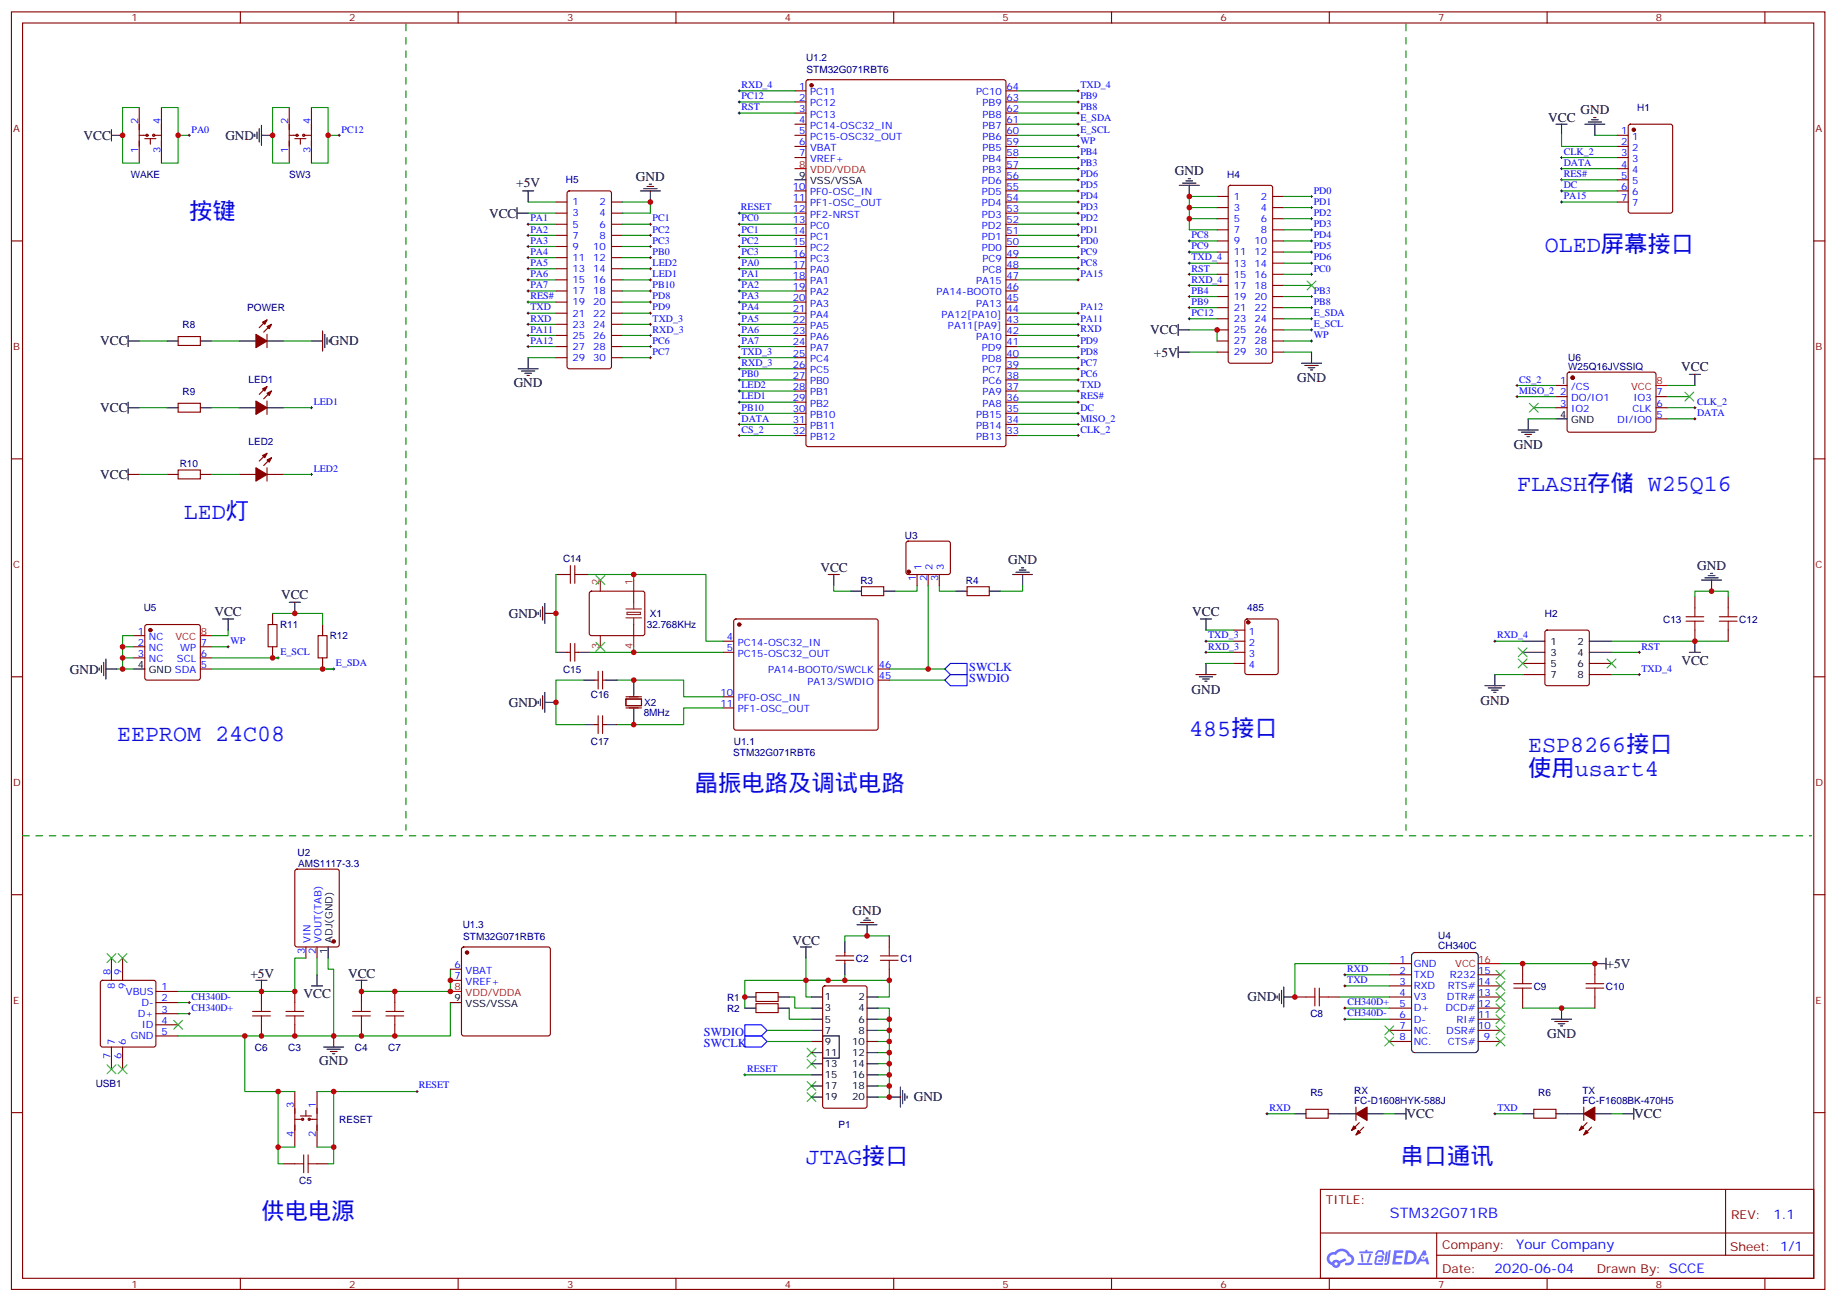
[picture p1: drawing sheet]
<svg xmlns="http://www.w3.org/2000/svg" width="583mm" height="413mm" viewBox="0 0 583 413" stroke-linecap="round" stroke-linejoin="round" font-family="sans-serif">
<defs><g id="words">
<g font-size="7.4" fill="#00f">
<text x="60.1" y="69.4">按键</text>
<text x="490.5" y="80">OLED屏幕接口</text>
<text x="481.6" y="155.8">FLASH存储 W25Q16</text>
<text x="58.3" y="164.6">LED灯</text>
<text x="377.6" y="233.4">485接口</text>
<text x="37.1" y="235.2">EEPROM 24C08</text>
<text x="485.2" y="238.7">ESP8266接口</text>
<text x="220.6" y="251.1">晶振电路及调试电路</text>
<text x="485.2" y="246.1">使用usart4</text>
<text x="255.9" y="369.3">JTAG接口</text>
<text x="444.6" y="369.3">串口通讯</text>
<text x="83" y="386.9">供电电源</text>
</g>
<text font-size="4.6" fill="#00f" x="441.3" y="386.4">STM32G071RB</text>
<g font-size="4.2">
<text x="491.5" y="38.7">VCC</text>
<text x="501.8" y="36.2">GND</text>
<text x="26.5" y="44.4">VCC</text>
<text x="71.6" y="44.3">GND</text>
<text x="163.9" y="59.5">+5V</text>
<text x="201.9" y="57.4">GND</text>
<text x="373" y="55.6">GND</text>
<text x="155.3" y="69">VCC</text>
<text x="365.2" y="106.1">VCC</text>
<text x="31.8" y="109.6">VCC</text>
<text x="104.7" y="109.6">GND</text>
<text x="366.3" y="113.2">+5V</text>
<text x="533.8" y="117.6">VCC</text>
<text x="163.1" y="122.7">GND</text>
<text x="411.8" y="121.3">GND</text>
<text x="31.8" y="130.8">VCC</text>
<text x="480.6" y="142.4">GND</text>
<text x="31.8" y="151.9">VCC</text>
<text x="320.1" y="179.1">GND</text>
<text x="260.5" y="181.6">VCC</text>
<text x="538.8" y="180.9">GND</text>
<text x="89.2" y="190">VCC</text>
<text x="68.1" y="195.3">VCC</text>
<text x="161.5" y="196.1">GND</text>
<text x="378.5" y="195.3">VCC</text>
<text x="22.2" y="213.7">GND</text>
<text x="533.8" y="210.9">VCC</text>
<text x="378.3" y="220.1">GND</text>
<text x="161.5" y="224.3">GND</text>
<text x="470" y="223.6">GND</text>
<text x="270.7" y="290.2">GND</text>
<text x="251.6" y="299.8">VCC</text>
<text x="79.5" y="310.3">+5V</text>
<text x="110.5" y="310.3">VCC</text>
<text x="510" y="307.2">+5V</text>
<text x="96.4" y="316.7">VCC</text>
<text x="396.1" y="317.7">GND</text>
<text x="491.2" y="329.4">GND</text>
<text x="101.4" y="337.9">GND</text>
<text x="290.1" y="349.5">GND</text>
<text x="446.5" y="354.8">VCC</text>
<text x="518.9" y="354.8">VCC</text>
</g>
<g font-size="4.2" fill="#00f">
<text x="563" y="386.6">1.1</text>
<text x="481.4" y="396.2">Your Company</text>
<text x="474.5" y="404">2020-06-04</text>
</g>
<g font-size="3.9" fill="#00f">
<text x="307.7" y="213">SWCLK</text>
<text x="307.7" y="216.5">SWDIO</text>
<text x="223.5" y="328.8">SWDIO</text>
<text x="223.5" y="332.3">SWCLK</text>
</g>
<g font-size="3.9" fill="#800">
<text x="421" y="382">TITLE:</text>
<text x="549.6" y="386.6">REV:</text>
<text x="457.9" y="396.2">Company:</text>
<text x="549.2" y="396.8">Sheet: 1/1</text>
<text x="457.9" y="403.8">Date:</text>
<text x="506.9" y="403.9">Drawn By: SCCE</text>
</g>
<g font-size="3.2" fill="#800">
<text x="41.7" y="6.8">1</text>
<text x="110.9" y="6.8">2</text>
<text x="180" y="6.8">3</text>
<text x="249.2" y="6.8">4</text>
<text x="318.3" y="6.8">5</text>
<text x="387.5" y="6.8">6</text>
<text x="456.6" y="6.8">7</text>
<text x="525.7" y="6.8">8</text>
<text x="4.2" y="41.9">A</text>
<text x="576.4" y="41.9">A</text>
<text x="4.2" y="111">B</text>
<text x="576.4" y="111">B</text>
<text x="4.2" y="180.2">C</text>
<text x="576.4" y="180.2">C</text>
<text x="4.2" y="249.3">D</text>
<text x="576.4" y="249.3">D</text>
<text x="4.2" y="318.5">E</text>
<text x="576.4" y="318.5">E</text>
<text x="41.7" y="408.6">1</text>
<text x="110.9" y="408.6">2</text>
<text x="180" y="408.6">3</text>
<text x="249.2" y="408.6">4</text>
<text x="318.3" y="408.6">5</text>
<text x="387.5" y="408.6">6</text>
<text x="456.6" y="408.6">7</text>
<text x="525.7" y="408.6">8</text>
</g>
<g font-size="3.2" fill="#000080">
<text x="255.9" y="19.4">U1.2</text>
<text x="256.1" y="23.2">STM32G071RBT6</text>
<text x="519.8" y="35.1">H1</text>
<text x="41.6" y="56.3">WAKE</text>
<text x="91.8" y="56.4">SW3</text>
<text x="179.7" y="58.2">H5</text>
<text x="389.6" y="56.4">H4</text>
<text x="78.5" y="98.7">POWER</text>
<text x="58" y="104">R8</text>
<text x="497.9" y="117.4">W25Q16JVSSIQ</text>
<text x="497.9" y="114.6">U6</text>
<text x="58" y="125.2">R9</text>
<text x="78.9" y="121.7">LED1</text>
<text x="78.9" y="141.1">LED2</text>
<text x="57.1" y="148.1">R10</text>
<text x="287.3" y="171.1">U3</text>
<text x="178.8" y="178.2">C14</text>
<text x="273.2" y="185.2">R3</text>
<text x="306.7" y="185.2">R4</text>
<text x="45.6" y="194">U5</text>
<text x="206.3" y="195.8">X1</text>
<text x="396" y="194">485</text>
<text x="490.5" y="195.8">H2</text>
<text x="528" y="197.6">C13</text>
<text x="552.2" y="197.5">C12</text>
<text x="88.9" y="199.3">R11</text>
<text x="104.7" y="202.9">R12</text>
<text x="205.3" y="199.3">32.768KHz</text>
<text x="178.8" y="213.4">C15</text>
<text x="187.6" y="221.5">C16</text>
<text x="204.4" y="227.2">8MHz</text>
<text x="204.5" y="224">X2</text>
<text x="187.6" y="236.4">C17</text>
<text x="232.8" y="239.8">STM32G071RBT6</text>
<text x="233" y="236.3">U1.1</text>
<text x="94.5" y="271.6">U2</text>
<text x="94.7" y="275.1">AMS1117-3.3</text>
<text x="146.9" y="294.6">U1.3</text>
<text x="147.1" y="298.1">STM32G071RBT6</text>
<text x="456.6" y="298">U4</text>
<text x="271.7" y="305.1">C2</text>
<text x="285.9" y="305.1">C1</text>
<text x="456.6" y="301.2">CH340C</text>
<text x="230.8" y="317.5">R1</text>
<text x="486.9" y="314">C9</text>
<text x="509.9" y="314">C10</text>
<text x="230.8" y="321">R2</text>
<text x="416" y="322.8">C8</text>
<text x="80.9" y="333.4">C6</text>
<text x="91.5" y="333.4">C3</text>
<text x="112.7" y="333.4">C4</text>
<text x="123.2" y="333.4">C7</text>
<text x="30.4" y="345">USB1</text>
<text x="416" y="347.7">R5</text>
<text x="429.9" y="347">RX</text>
<text x="488.4" y="347.7">R6</text>
<text x="502.4" y="347">TX</text>
<text x="429.9" y="350.2">FC-D1608HYK-588J</text>
<text x="502.4" y="350.2">FC-F1608BK-470H5</text>
<text x="107.7" y="356.3">RESET</text>
<text x="266.2" y="358">P1</text>
<text x="95" y="375.7">C5</text>
</g>
<g font-size="3.2" fill="#00f">
<text x="235.4" y="27.9">RXD_4</text>
<text x="253.7" y="28.5">1</text>
<text x="319.5" y="28.5">64</text>
<text x="343" y="27.9">TXD_4</text>
<text x="235.4" y="35">RST</text>
<text x="235.4" y="31.5">PC12</text>
<text x="253.7" y="35.5">3</text>
<text x="253.7" y="32">2</text>
<text x="257.2" y="33.8">PC12</text>
<text x="257.2" y="30.2">PC11</text>
<text x="309.9" y="30.2">PC10</text>
<text x="312" y="33.8">PB9</text>
<text x="319.5" y="32">63</text>
<text x="319.5" y="35.5">62</text>
<text x="343" y="35">PB8</text>
<text x="343" y="31.5">PB9</text>
<text x="43.9" y="39.4" transform="rotate(-90 43.9 39.4)">2</text>
<text x="50.9" y="39.4" transform="rotate(-90 50.9 39.4)">4</text>
<text x="91.5" y="39.4" transform="rotate(-90 91.5 39.4)">2</text>
<text x="98.5" y="39.4" transform="rotate(-90 98.5 39.4)">4</text>
<text x="253.7" y="39.1">4</text>
<text x="257.2" y="40.8">PC14-OSC32_IN</text>
<text x="257.2" y="37.3">PC13</text>
<text x="312" y="37.3">PB8</text>
<text x="312" y="40.8">PB7</text>
<text x="319.5" y="39.1">61</text>
<text x="343" y="38.5">E_SDA</text>
<text x="60.8" y="42.1">PA0</text>
<text x="108.4" y="42.1">PC12</text>
<text x="253.7" y="46.1">6</text>
<text x="253.7" y="42.6">5</text>
<text x="257.2" y="47.9">VBAT</text>
<text x="257.2" y="44.3">PC15-OSC32_OUT</text>
<text x="312" y="44.3">PB6</text>
<text x="312" y="47.9">PB5</text>
<text x="319.5" y="42.6">60</text>
<text x="319.5" y="46.1">59</text>
<text x="343" y="42.1">E_SCL</text>
<text x="343" y="45.6">WP</text>
<text x="514.7" y="42.6">1</text>
<text x="514.7" y="46.1">2</text>
<text x="518.2" y="44.3">1</text>
<text x="518.2" y="47.9">2</text>
<text x="43.9" y="48.5" transform="rotate(-90 43.9 48.5)">1</text>
<text x="50.9" y="48.5" transform="rotate(-90 50.9 48.5)">3</text>
<text x="91.5" y="48.5" transform="rotate(-90 91.5 48.5)">1</text>
<text x="98.5" y="48.5" transform="rotate(-90 98.5 48.5)">3</text>
<text x="253.7" y="49.6">7</text>
<text x="257.2" y="51.4">VREF+</text>
<text x="312" y="51.4">PB4</text>
<text x="319.5" y="49.6">58</text>
<text x="319.5" y="53.2">57</text>
<text x="343" y="52.6">PB3</text>
<text x="343" y="49.1">PB4</text>
<text x="496.5" y="49.1">CLK_2</text>
<text x="496.5" y="52.6">DATA</text>
<text x="514.7" y="49.6">3</text>
<text x="514.7" y="53.2">4</text>
<text x="518.2" y="51.4">3</text>
<text x="311.7" y="58.5">PD6</text>
<text x="312" y="54.9">PB3</text>
<text x="319.5" y="56.7">56</text>
<text x="343" y="59.7">PD5</text>
<text x="343" y="56.2">PD6</text>
<text x="496.5" y="56.2">RES#</text>
<text x="496.5" y="59.7">DC</text>
<text x="514.7" y="56.7">5</text>
<text x="518.2" y="54.9">4</text>
<text x="518.2" y="58.5">5</text>
<text x="181.8" y="65.2">1</text>
<text x="190.4" y="65.2">2</text>
<text x="251.7" y="63.7">11</text>
<text x="251.7" y="60.2">10</text>
<text x="257.2" y="65.5">PF1-OSC_OUT</text>
<text x="257.2" y="62">PF0-OSC_IN</text>
<text x="311.7" y="62">PD5</text>
<text x="311.7" y="65.5">PD4</text>
<text x="319.5" y="60.2">55</text>
<text x="319.5" y="63.7">54</text>
<text x="343" y="63.2">PD4</text>
<text x="391.7" y="63.4">1</text>
<text x="400.3" y="63.4">2</text>
<text x="417.1" y="61.5">PD0</text>
<text x="417.1" y="65">PD1</text>
<text x="496.5" y="63.2">PA15</text>
<text x="514.7" y="60.2">6</text>
<text x="514.7" y="63.7">7</text>
<text x="518.2" y="62">6</text>
<text x="518.2" y="65.5">7</text>
<text x="168.4" y="70.3">PA1</text>
<text x="181.8" y="68.7">3</text>
<text x="190.4" y="68.7">4</text>
<text x="207.2" y="70.3">PC1</text>
<text x="235.2" y="66.5">RESET</text>
<text x="235.4" y="70.3">PC0</text>
<text x="251.7" y="70.8">13</text>
<text x="251.7" y="67.3">12</text>
<text x="257.2" y="69">PF2-NRST</text>
<text x="311.7" y="69">PD3</text>
<text x="319.5" y="67.3">53</text>
<text x="319.5" y="70.8">52</text>
<text x="343" y="70.3">PD2</text>
<text x="343" y="66.7">PD3</text>
<text x="391.7" y="66.9">3</text>
<text x="391.7" y="70.4">5</text>
<text x="400.3" y="66.9">4</text>
<text x="400.3" y="70.4">6</text>
<text x="417.1" y="68.5">PD2</text>
<text x="168.4" y="73.8">PA2</text>
<text x="168.4" y="77.3">PA3</text>
<text x="181.8" y="72.2">5</text>
<text x="181.8" y="75.7">7</text>
<text x="190.4" y="72.2">6</text>
<text x="190.4" y="75.7">8</text>
<text x="207.2" y="73.8">PC2</text>
<text x="207.2" y="77.3">PC3</text>
<text x="235.4" y="73.8">PC1</text>
<text x="235.4" y="77.3">PC2</text>
<text x="251.7" y="77.9">15</text>
<text x="251.7" y="74.3">14</text>
<text x="257.2" y="76.1">PC1</text>
<text x="257.2" y="72.6">PC0</text>
<text x="311.7" y="72.6">PD2</text>
<text x="311.7" y="76.1">PD1</text>
<text x="319.5" y="74.3">51</text>
<text x="319.5" y="77.9">50</text>
<text x="343" y="77.3">PD0</text>
<text x="343" y="73.8">PD1</text>
<text x="378.3" y="75.6">PC8</text>
<text x="391.7" y="74">7</text>
<text x="391.7" y="77.5">9</text>
<text x="398.2" y="77.5">10</text>
<text x="400.3" y="74">8</text>
<text x="417.1" y="72">PD3</text>
<text x="417.1" y="75.6">PD4</text>
<text x="168.4" y="80.9">PA4</text>
<text x="181.8" y="79.3">9</text>
<text x="181.8" y="82.8">11</text>
<text x="188.3" y="79.3">10</text>
<text x="188.3" y="82.8">12</text>
<text x="207.2" y="80.9">PB0</text>
<text x="235.4" y="80.9">PC3</text>
<text x="251.7" y="81.4">16</text>
<text x="257.2" y="83.1">PC3</text>
<text x="257.2" y="79.6">PC2</text>
<text x="311.7" y="79.6">PD0</text>
<text x="311.9" y="83.1">PC9</text>
<text x="319.5" y="81.4">49</text>
<text x="343" y="80.9">PC9</text>
<text x="378.3" y="79.1">PC9</text>
<text x="378.3" y="82.6">TXD_4</text>
<text x="391.7" y="81">11</text>
<text x="398.2" y="81">12</text>
<text x="417.1" y="79.1">PD5</text>
<text x="417.1" y="82.6">PD6</text>
<text x="168.4" y="84.4">PA5</text>
<text x="168.4" y="87.9">PA6</text>
<text x="181.8" y="86.3">13</text>
<text x="181.8" y="89.9">15</text>
<text x="188.3" y="86.3">14</text>
<text x="188.3" y="89.9">16</text>
<text x="207.2" y="84.4">LED2</text>
<text x="207.2" y="87.9">LED1</text>
<text x="235.4" y="84.4">PA0</text>
<text x="235.4" y="87.9">PA1</text>
<text x="251.7" y="88.4">18</text>
<text x="251.7" y="84.9">17</text>
<text x="257.2" y="86.7">PA0</text>
<text x="311.9" y="86.7">PC8</text>
<text x="319.5" y="84.9">48</text>
<text x="319.5" y="88.4">47</text>
<text x="343" y="87.9">PA15</text>
<text x="343" y="84.4">PC8</text>
<text x="378.3" y="86.1">RST</text>
<text x="378.3" y="89.7">RXD_4</text>
<text x="391.7" y="84.6">13</text>
<text x="391.7" y="88.1">15</text>
<text x="398.2" y="84.6">14</text>
<text x="398.2" y="88.1">16</text>
<text x="417.1" y="86.1">PC0</text>
<text x="168.4" y="91.4">PA7</text>
<text x="168.4" y="95">RES#</text>
<text x="181.8" y="93.4">17</text>
<text x="188.3" y="93.4">18</text>
<text x="207.2" y="91.4">PB10</text>
<text x="207.2" y="95">PD8</text>
<text x="235.4" y="91.4">PA2</text>
<text x="235.4" y="95">PA3</text>
<text x="251.7" y="95.5">20</text>
<text x="251.7" y="92">19</text>
<text x="257.2" y="93.7">PA2</text>
<text x="257.2" y="90.2">PA1</text>
<text x="297.4" y="93.7">PA14-BOOT0</text>
<text x="310" y="90.2">PA15</text>
<text x="319.5" y="92">46</text>
<text x="319.5" y="95.5">45</text>
<text x="378.3" y="93.2">PB4</text>
<text x="391.7" y="91.6">17</text>
<text x="391.7" y="95.1">19</text>
<text x="398.2" y="91.6">18</text>
<text x="398.2" y="95.1">20</text>
<text x="417.1" y="93.2">PB3</text>
<text x="168.4" y="98.5">TXD</text>
<text x="181.8" y="96.9">19</text>
<text x="181.8" y="100.4">21</text>
<text x="188.3" y="96.9">20</text>
<text x="188.3" y="100.4">22</text>
<text x="207.2" y="98.5">PD9</text>
<text x="235.4" y="98.5">PA4</text>
<text x="251.7" y="99">21</text>
<text x="257.2" y="100.8">PA4</text>
<text x="257.2" y="97.3">PA3</text>
<text x="299" y="100.8">PA12[PA10]</text>
<text x="310" y="97.3">PA13</text>
<text x="319.5" y="99">44</text>
<text x="343" y="98.5">PA12</text>
<text x="378.3" y="96.7">PB9</text>
<text x="378.3" y="100.3">PC12</text>
<text x="391.7" y="98.7">21</text>
<text x="398.2" y="98.7">22</text>
<text x="417.1" y="96.7">PB8</text>
<text x="417.1" y="100.3">E_SDA</text>
<text x="168.4" y="102">RXD</text>
<text x="168.4" y="105.6">PA11</text>
<text x="181.8" y="104">23</text>
<text x="181.8" y="107.5">25</text>
<text x="188.3" y="104">24</text>
<text x="188.3" y="107.5">26</text>
<text x="207.2" y="105.6">RXD_3</text>
<text x="207.2" y="102">TXD_3</text>
<text x="235.4" y="102">PA5</text>
<text x="235.4" y="105.6">PA6</text>
<text x="251.7" y="106.1">23</text>
<text x="251.7" y="102.6">22</text>
<text x="257.2" y="107.8">PA6</text>
<text x="257.2" y="104.3">PA5</text>
<text x="301" y="104.3">PA11[PA9]</text>
<text x="310" y="107.8">PA10</text>
<text x="319.5" y="102.6">43</text>
<text x="319.5" y="106.1">42</text>
<text x="343" y="102">PA11</text>
<text x="343.1" y="105.5">RXD</text>
<text x="391.7" y="102.2">23</text>
<text x="391.7" y="105.7">25</text>
<text x="398.2" y="102.2">24</text>
<text x="398.2" y="105.7">26</text>
<text x="417.1" y="103.8">E_SCL</text>
<text x="417.1" y="107.3">WP</text>
<text x="168.4" y="109.1">PA12</text>
<text x="181.8" y="111">27</text>
<text x="188.3" y="111">28</text>
<text x="207.2" y="109.1">PC6</text>
<text x="207.2" y="112.6">PC7</text>
<text x="235.4" y="112.6">TXD_3</text>
<text x="235.4" y="109.1">PA7</text>
<text x="251.7" y="113.1">25</text>
<text x="251.7" y="109.6">24</text>
<text x="257.2" y="111.4">PA7</text>
<text x="311.7" y="111.4">PD9</text>
<text x="319.5" y="109.6">41</text>
<text x="319.5" y="113.1">40</text>
<text x="343" y="112.6">PD8</text>
<text x="343" y="109.1">PD9</text>
<text x="391.7" y="109.3">27</text>
<text x="391.7" y="112.8">29</text>
<text x="398.2" y="109.3">28</text>
<text x="398.2" y="112.8">30</text>
<text x="181.8" y="114.5">29</text>
<text x="188.3" y="114.5">30</text>
<text x="235.4" y="116.1">RXD_3</text>
<text x="235.4" y="119.7">PB0</text>
<text x="251.7" y="116.7">26</text>
<text x="257.2" y="118.4">PC5</text>
<text x="257.2" y="114.9">PC4</text>
<text x="311.7" y="114.9">PD8</text>
<text x="311.9" y="118.4">PC7</text>
<text x="319.5" y="116.7">39</text>
<text x="343" y="119.7">PC6</text>
<text x="343" y="116.1">PC7</text>
<text x="235.4" y="123.2">LED2</text>
<text x="251.7" y="123.7">28</text>
<text x="251.7" y="120.2">27</text>
<text x="257.2" y="125.5">PB1</text>
<text x="257.2" y="122">PB0</text>
<text x="311.9" y="122">PC6</text>
<text x="312" y="125.5">PA9</text>
<text x="319.5" y="120.2">38</text>
<text x="319.5" y="123.7">37</text>
<text x="343.1" y="123.1">TXD</text>
<text x="482.4" y="121.4">CS_2</text>
<text x="482.4" y="125">MISO_2</text>
<text x="495.3" y="122">1</text>
<text x="495.3" y="125.5">2</text>
<text x="498.8" y="123.7">/CS</text>
<text x="525.9" y="125.5">7</text>
<text x="99.6" y="128.5">LED1</text>
<text x="235.4" y="126.7">LED1</text>
<text x="235.4" y="130.2">PB10</text>
<text x="251.7" y="130.8">30</text>
<text x="251.7" y="127.2">29</text>
<text x="257.2" y="129">PB2</text>
<text x="312" y="129">PA8</text>
<text x="319.5" y="127.2">36</text>
<text x="319.5" y="130.8">35</text>
<text x="343" y="126.7">RES#</text>
<text x="343" y="130.2">DC</text>
<text x="495.3" y="129">3</text>
<text x="498.8" y="127.2">DO/IO1</text>
<text x="498.8" y="130.8">IO2</text>
<text x="518.3" y="130.8">CLK</text>
<text x="518.6" y="127.2">IO3</text>
<text x="525.9" y="129">6</text>
<text x="538.8" y="128.5">CLK_2</text>
<text x="235.4" y="133.8">DATA</text>
<text x="235.4" y="137.3">CS_2</text>
<text x="251.7" y="137.8">32</text>
<text x="251.7" y="134.3">31</text>
<text x="257.2" y="136.1">PB11</text>
<text x="257.2" y="132.5">PB10</text>
<text x="309.9" y="132.5">PB15</text>
<text x="309.9" y="136.1">PB14</text>
<text x="319.5" y="134.3">34</text>
<text x="319.5" y="137.8">33</text>
<text x="343" y="137.3">CLK_2</text>
<text x="343" y="133.8">MISO_2</text>
<text x="513.4" y="134.3">DI/IO0</text>
<text x="525.9" y="132.5">5</text>
<text x="538.8" y="132">DATA</text>
<text x="257.2" y="139.6">PB12</text>
<text x="309.9" y="139.6">PB13</text>
<text x="99.6" y="149.6">LED2</text>
<text x="290.8" y="184.5" transform="rotate(-90 290.8 184.5)">1</text>
<text x="292.6" y="181" transform="rotate(-90 292.6 181)">1</text>
<text x="294.3" y="184.5" transform="rotate(-90 294.3 184.5)">2</text>
<text x="296.1" y="181" transform="rotate(-90 296.1 181)">2</text>
<text x="297.9" y="184.5" transform="rotate(-90 297.9 184.5)">3</text>
<text x="299.6" y="181" transform="rotate(-90 299.6 181)">3</text>
<text x="43.8" y="201.3">1</text>
<text x="47.3" y="203.1">NC</text>
<text x="230.7" y="203.1">4</text>
<text x="383.6" y="202.6">TXD_3</text>
<text x="396.5" y="201.3">1</text>
<text x="475.3" y="202.6">RXD_4</text>
<text x="43.8" y="204.9">2</text>
<text x="43.8" y="208.4">3</text>
<text x="47.3" y="206.6">NC</text>
<text x="57.2" y="206.6">WP</text>
<text x="63.8" y="208.4">6</text>
<text x="63.8" y="204.9">7</text>
<text x="73.1" y="204.3">WP</text>
<text x="89" y="207.9">E_SCL</text>
<text x="230.7" y="206.6">5</text>
<text x="234.2" y="208.4">PC15-OSC32_OUT</text>
<text x="234.2" y="204.9">PC14-OSC32_IN</text>
<text x="383.6" y="206.1">RXD_3</text>
<text x="396.5" y="204.9">2</text>
<text x="396.5" y="208.4">3</text>
<text x="521.2" y="206.1">RST</text>
<text x="47.3" y="210.1">NC</text>
<text x="56.2" y="210.1">SCL</text>
<text x="63.8" y="211.9">5</text>
<text x="106.6" y="211.4">E_SDA</text>
<text x="243.9" y="213.7">PA14-BOOT0/SWCLK</text>
<text x="279" y="211.9">46</text>
<text x="279" y="215.4">45</text>
<text x="396.5" y="211.9">4</text>
<text x="521.2" y="213.1">TXD_4</text>
<text x="228.7" y="220.7">10</text>
<text x="256.4" y="217.2">PA13/SWDIO</text>
<text x="228.7" y="224.3">11</text>
<text x="234.2" y="226">PF1-OSC_OUT</text>
<text x="234.2" y="222.5">PF0-OSC_IN</text>
<text x="98.5" y="299.2" transform="rotate(-90 98.5 299.2)">VIN</text>
<text x="102.1" y="299.2" transform="rotate(-90 102.1 299.2)">VOUT(TAB)</text>
<text x="96.8" y="302.7" transform="rotate(-90 96.8 302.7)">3</text>
<text x="100.3" y="302.7" transform="rotate(-90 100.3 302.7)">2</text>
<text x="444.4" y="305.4">1</text>
<text x="35" y="309.3" transform="rotate(-90 35 309.3)">8</text>
<text x="38.6" y="309.3" transform="rotate(-90 38.6 309.3)">9</text>
<text x="144.3" y="310.7">7</text>
<text x="144.3" y="307.2">6</text>
<text x="147.8" y="308.9">VBAT</text>
<text x="427.8" y="311.9">TXD</text>
<text x="427.8" y="308.3">RXD</text>
<text x="444.4" y="308.9">2</text>
<text x="448.8" y="310.3">TXD</text>
<text x="448.8" y="306.8">GND</text>
<text x="460.3" y="310.3">R232</text>
<text x="469.3" y="308.9">15</text>
<text x="36.4" y="313.8" transform="rotate(-90 36.4 313.8)">8</text>
<text x="40" y="315.6">VBUS</text>
<text x="40" y="313.8" transform="rotate(-90 40 313.8)">9</text>
<text x="51.3" y="317.7">2</text>
<text x="51.3" y="314.2">1</text>
<text x="60.8" y="317.2">CH340D-</text>
<text x="147.8" y="312.5">VREF+</text>
<text x="444.4" y="316">4</text>
<text x="444.4" y="312.5">3</text>
<text x="448.8" y="317.4">V3</text>
<text x="448.8" y="313.9">RXD</text>
<text x="459.4" y="317.4">DTR#</text>
<text x="459.7" y="313.9">RTS#</text>
<text x="469.3" y="312.5">14</text>
<text x="469.3" y="316">13</text>
<text x="43.7" y="322.7">D+</text>
<text x="44.9" y="319.2">D-</text>
<text x="51.3" y="321.3">3</text>
<text x="60.8" y="320.7">CH340D+</text>
<text x="427.8" y="322.4">CH340D-</text>
<text x="427.8" y="318.9">CH340D+</text>
<text x="444.4" y="323">6</text>
<text x="444.4" y="319.5">5</text>
<text x="448.8" y="320.9">D+</text>
<text x="458.9" y="320.9">DCD#</text>
<text x="469.3" y="319.5">12</text>
<text x="469.3" y="323">11</text>
<text x="41.5" y="329.7">GND</text>
<text x="45" y="326.2">ID</text>
<text x="51.3" y="328.3">5</text>
<text x="51.3" y="324.8">4</text>
<text x="444.4" y="326.6">7</text>
<text x="448.8" y="328">NC.</text>
<text x="448.8" y="324.4">D-</text>
<text x="459.2" y="328">DSR#</text>
<text x="462.5" y="324.4">RI#</text>
<text x="469.3" y="326.6">10</text>
<text x="35" y="336" transform="rotate(-90 35 336)">7</text>
<text x="36.4" y="331.5" transform="rotate(-90 36.4 331.5)">7</text>
<text x="38.6" y="336" transform="rotate(-90 38.6 336)">6</text>
<text x="40" y="331.5" transform="rotate(-90 40 331.5)">6</text>
<text x="444.4" y="330.1">8</text>
<text x="448.8" y="331.5">NC.</text>
<text x="459.7" y="331.5">CTS#</text>
<text x="471.1" y="330.1">9</text>
<text x="237.2" y="340.1">RESET</text>
<text x="132.9" y="345.2">RESET</text>
<text x="93.2" y="351.6" transform="rotate(-90 93.2 351.6)">3</text>
<text x="100.3" y="351.6" transform="rotate(-90 100.3 351.6)">1</text>
<text x="403.1" y="352.4">RXD</text>
<text x="475.4" y="352.4">TXD</text>
<text x="93.2" y="360.7" transform="rotate(-90 93.2 360.7)">4</text>
<text x="100.3" y="360.7" transform="rotate(-90 100.3 360.7)">2</text>
</g>
<g font-size="3.2" fill="#f00">
<text x="253.7" y="53.2">8</text>
<text x="257.2" y="54.9">VDD/VDDA</text>
<text x="517.8" y="123.7">VCC</text>
<text x="525.9" y="122">8</text>
<text x="55.7" y="203.1">VCC</text>
<text x="63.8" y="201.3">8</text>
<text x="469.3" y="305.4">16</text>
<text x="462" y="306.8">VCC</text>
<text x="144.3" y="314.2">8</text>
<text x="147.8" y="316">VDD/VDDA</text>
</g>
<g font-size="3.2">
<text x="253.7" y="56.7">9</text>
<text x="257.2" y="58.5">VSS/VSSA</text>
<text x="495.3" y="132.5">4</text>
<text x="498.8" y="134.3">GND</text>
<text x="492.2" y="204.5">1</text>
<text x="492.2" y="208">3</text>
<text x="500.8" y="204.5">2</text>
<text x="500.8" y="208">4</text>
<text x="43.8" y="211.9">4</text>
<text x="47.3" y="213.7">GND SDA</text>
<text x="492.2" y="211.6">5</text>
<text x="492.2" y="215.1">7</text>
<text x="500.8" y="211.6">6</text>
<text x="500.8" y="215.1">8</text>
<text x="105.6" y="299.2" transform="rotate(-90 105.6 299.2)">ADJ(GND)</text>
<text x="103.8" y="302.7" transform="rotate(-90 103.8 302.7)">1</text>
<text x="144.3" y="317.7">9</text>
<text x="261.9" y="317.4">1</text>
<text x="272.5" y="317.4">2</text>
<text x="147.8" y="319.5">VSS/VSSA</text>
<text x="261.9" y="320.9">3</text>
<text x="272.5" y="320.9">4</text>
<text x="261.9" y="324.4">5</text>
<text x="261.9" y="328">7</text>
<text x="272.5" y="324.4">6</text>
<text x="272.5" y="328">8</text>
<text x="261.9" y="331.5">9</text>
<text x="261.9" y="335">11</text>
<text x="270.5" y="331.5">10</text>
<text x="270.5" y="335">12</text>
<text x="261.9" y="338.6">13</text>
<text x="270.5" y="338.6">14</text>
<text x="261.9" y="342.1">15</text>
<text x="261.9" y="345.6">17</text>
<text x="270.5" y="342.1">16</text>
<text x="270.5" y="345.6">18</text>
<text x="261.9" y="349.1">19</text>
<text x="270.5" y="349.1">20</text>
</g>
<g font-size="3.2" fill="#8d2323">
<text x="190.3" y="185.5" transform="rotate(-90 190.3 185.5)">2</text>
<text x="200.8" y="185.5" transform="rotate(-90 200.8 185.5)">1</text>
<text x="190.3" y="205.8" transform="rotate(-90 190.3 205.8)">3</text>
<text x="200.8" y="205.8" transform="rotate(-90 200.8 205.8)">4</text>
</g>
</g></defs>
<g fill="none" stroke="#870000" stroke-width=".35">
<path d="M3.6 3.8h575.8v405.3h-575.8zM7.2 7.3h568.6v398.3h-568.6zM76.3 3.8v3.5M145.5 3.8v3.5M214.6 3.8v3.5M283.7 3.8v3.5M352.9 3.8v3.5M422 3.8v3.5M491.2 3.8v3.5M560.3 3.8v3.5M3.6 76.4h3.6M575.8 76.4h3.6"/>
<path d="M3.6 145.6h3.6M575.8 145.6h3.6M3.6 214.7h3.6M575.8 214.7h3.6M3.6 283.9h3.6M575.8 283.9h3.6M3.6 353h3.6M575.8 353h3.6M419.2 377.4h156.6v28.2h-156.6zM547.8 377.4v20.9M419.2 391.2h156.5M456.1 398.3h119.6"/>
<path d="M456.1 391.2v14.1M76.3 405.6v3.5M145.5 405.6v3.5M214.6 405.6v3.5M283.7 405.6v3.5M352.9 405.6v3.5M422 405.6v3.5M491.2 405.6v3.5M560.3 405.6v3.5"/>
</g>
<g fill="#5487ff">
<path d="M442.6 396.7h2.6l.3 .2-.1 .5-2 .1-.1 .9h1.6l.4 .4-.4 .4h-1.7l-.2 1.2 1.8 .1 .2 .3-.1 .3-2.9 .1z"/>
<path d="M451.9 396.8h.7l.3 1.3-.6 .3a.74 .74 0 0 0-1.1 .3 .74 .74 0 0 0 .5 1 .74 .74 0 0 0 .9-.6l.5-.3 .7 2.3h-.9l-.2-.9h-1.9l-.5 .9h-.9z"/>
<path d="M440 397.1h.6l-.4 3a.31 .31 0 0 1-.3 .2 .31 .31 0 0 1-.3-.3z"/>
<path d="M440.9 396.7h.6l-.5 3.9a.89 .89 0 0 1-.7 .7 .89 .89 0 0 1-.9-.3l1-.4z"/>
<path d="M437.3 396.8l.6-.2 1.2 .2 .4 1.3-.5 .1-.5-1-.8 .1-.6 .9-.6-.1z"/>
<path d="M436.9 398.5l1.8-.2a1.04 1.04 0 0 1 .6 1.1 1.04 1.04 0 0 1-.8 .9h-.7a.29 .29 0 0 1-.3-.3 .29 .29 0 0 1 .3-.3h.7l.2-.8-1.4 .1-.4 1.7 1.9 .1a.29 .29 0 0 1 .3 .3 .29 .29 0 0 1-.3 .3l-2-.1-.4-.2 .2-2.1z"/>
<path d="M431 400.8h4.4a.3 .3 0 0 1 .3 .3 .3 .3 0 0 1-.3 .3h-4.3z"/>
<path d="M434.8 397.8l.6 .1a4 4 0 0 1-1.2 2.7l-.2-.2z"/>
<path d="M432 397.9h.6l.3 2.4-.3 .3-.3-.2z"/>
<path d="M431.6 397.1h1.9l.2-.6h.5l-.1 .6h1.5a.29 .29 0 0 1 .3 .3 .29 .29 0 0 1-.3 .2h-3.9z"/>
<path d="M446.3 396.7l-.6 4.5h1.4a2.27 2.27 0 0 0 2.7-2.3 2.27 2.27 0 0 0-2.7-2.2zM447.1 397.5a1.5 1.5 0 0 1 1.8 1.5 1.5 1.5 0 0 1-1.9 1.4h-.3z"/>
<path d="M421.9 397.9a2.09 2.09 0 0 0 1 3.5 1.37 1.37 0 0 0 1.5 .9 1.37 1.37 0 0 0 1.1-1.4l2-1-.5-.7-1.8 .9a1.4 1.4 0 0 0-2.3 .5 1.32 1.32 0 0 1-.6-1.9 1.32 1.32 0 0 1 1.9-.5 2.02 2.02 0 0 1 2-1.2 2.02 2.02 0 0 1 1.8 1.6 1.09 1.09 0 0 1 1 1.4 1.09 1.09 0 0 1-1.5 .7 .41 .41 0 0 0-.5 .3 .41 .41 0 0 0 .4 .5 1.89 1.89 0 0 0 2.4-1.2 1.89 1.89 0 0 0-1.2-2.4 2.98 2.98 0 0 0-5-.7l-1 .2zM423.7 401a.52 .52 0 0 1 1 0 .52 .52 0 0 1-1 0z"/>
<circle cx="451.9" cy="399" r=".28"/>
</g>
<path d="M300 212.3l1.7-1.8h5.3v3.5h-5.3zM300 215.8l1.7-1.8h5.3v3.6h-5.3zM236.5 328.7h5.3l1.7 1.7-1.7 1.8h-5.3zM236.5 325.2h5.3l1.7 1.7-1.7 1.8h-5.3z" fill="none" stroke="#00f" stroke-width=".35"/>
<g fill="none" stroke="#000" stroke-width=".35">
<path d="M83 39.8v6.3M494 39.4h3.5M495.8 39.4v3.5M503.2 39.4h6.3M504.2 38.7h4.3M505.3 38h2.1M506 37.3h.7M506.3 39.4v3.5M35.4 42.9h3.5M35.4 41.2v3.5M80.9 42.6v.7M81.6 41.9v2.1"/>
<path d="M82.3 40.8v4.2M83 42.9h3.5M204.4 59.9h4.2M205.4 59.2h2.1M206.1 58.5h.7M252.3 57h3.6M374.4 58.8h6.4M375.5 58.1h4.2M376.5 57.4h2.1M377.2 56.7h.7M377.6 58.8v3.5M164.1 67.6h3.6"/>
<path d="M164.1 65.9v3.5M165.9 60.6h3.5M167.7 60.6v3.5M203.3 60.6h6.4M206.5 60.6v3.5M40.7 108.2h3.5M40.7 106.4v3.6M53 108.2h3.6M63.6 108.2h3.5M76 108.2h5.2M84.8 108.2h5.3M98.9 108.2h3.5"/>
<path d="M102.4 105v6.4M103.1 106.1v4.2M103.8 107.1v2.2M104.5 107.8v.7M164.5 117h6.4M165.6 117.7h4.2M166.6 118.4h2.1M167.3 119.1h.7M167.7 113.5v3.5M374.1 111.7h3.5M374.1 102.9v3.5M374.1 110v3.5"/>
<path d="M374.1 104.7h3.5M413.2 115.3h6.4M414.3 116h4.2M415.3 116.7h2.1M416 117.4h.7M416.4 111.7v3.6M536.3 118.8h3.6M538.1 118.8v3.5M40.7 129.4h3.5M40.7 127.6v3.5M53 129.4h3.6M63.6 129.4h3.5"/>
<path d="M76 129.4h5.2M84.8 129.4h5.3M482 136.4h6.4M483.1 137.1h4.2M484.1 137.8h2.1M484.8 138.5h.7M485.2 132.9v3.5M494 132.9h3.5M40.7 148.8v3.5M40.7 150.5h3.5M53 150.5h3.6M63.6 150.5h3.5"/>
<path d="M76 150.5h5.2M84.8 150.5h5.3M70.7 196.4h3.5M72.4 196.4v3.5M86.5 194.6v3.6M91.8 191.1h3.6M93.6 191.1v3.5M102.4 198.2v3.5M170.9 194.3v.7M171.6 193.6v2.1M172.3 192.5v4.2M173 194.6h3.5"/>
<path d="M173 191.5v6.3M176.5 182.3h3.5M183.6 182.3h3.5M262.9 182.3h3.6M264.7 182.3v3.5M270 187.6h3.5M280.6 187.6h3.5M303.5 187.6h3.5M314.1 187.6h3.5M321.5 182.3h6.3M322.5 181.6h4.3M323.6 180.9h2.1"/>
<path d="M324.3 180.2h.7M324.7 182.3v3.5M381.1 196.4h3.5M382.9 196.4v3.5M540.2 184h6.4M541.3 183.3h4.2M542.3 182.6h2.1M543 181.9h.7M543.4 184v3.6M31.5 211.9v.7M32.2 211.2v2.1M32.9 210.1v4.3"/>
<path d="M33.6 212.3h3.5M33.6 209.1v6.3M42.4 212.3h3.6M86.5 205.2v3.5M102.4 208.7v3.6M173 219.7v6.3M176.5 207h3.5M183.6 207h3.5M185.3 215.8h3.5M192.4 215.8h3.5M201.2 215.8v4.9M379.7 214h6.3"/>
<path d="M380.8 214.7h4.2M381.8 215.4h2.1M382.5 216.1h.7M382.9 210.5v3.5M471.4 217.6h6.4M472.5 218.3h4.2M473.5 219h2.2M474.2 219.7h.7M474.6 214v3.6M483.4 203.4h7.1M483.4 207h7.1M483.4 210.5h7.1"/>
<path d="M483.4 214h7.1M504.6 203.4h7M504.6 207h7M504.6 210.5h7M504.6 214h7M536.3 207h3.6M538.1 203.4v3.6M170.9 222.5v.7M171.6 221.8v2.1M172.3 220.7v4.3M173 222.8h3.5M185.3 229.9h3.5"/>
<path d="M192.4 229.9h3.5M201.2 225v4.9M268.2 298.7v3.5M272.1 293.4h6.3M273.2 292.7h4.2M274.2 292h2.1M274.9 291.3h.7M275.3 293.4v3.5M81.2 311h3.6M83 311v3.6M98.9 312.8h3.5M100.6 309.3v3.5"/>
<path d="M104.2 300.5v3.5M113 311h3.5M114.8 311v3.6M143 318.1h3.5M236.5 319.9h3.5M236.5 316.3h3.5M247.1 319.9h3.5M247.1 316.3h3.5M254.1 300.5h3.5M255.9 300.5v3.5M257.6 319.9h3.6M257.6 316.3h3.6"/>
<path d="M268.2 305.8v3.5M275.3 319.9h3.5M275.3 316.3h3.5M405.4 316v.7M406.2 315.3v2.1M406.9 314.2v4.3M407.6 316.3h3.5M407.6 313.2v6.3M448.4 302.7l.8-.5h19l.9 .5 .2 .6v29.6l-.5 .9-.6 .2h-19l-.9-.5-.2-.6v-29.6zM495.8 319.9v3.5M506.3 305.8h3.6M509.9 304v3.5"/>
<path d="M102.8 332.2h6.3M103.8 332.9h4.3M104.9 333.6h2.1M105.6 334.3h.7M105.9 328.7v3.5M257.6 323.4h3.6M257.6 326.9h3.6M257.6 330.4h3.6M257.6 334h3.6M257.6 337.5h3.6M261.2 328.7h5.3v7h-5.3zM275.3 323.4h3.5"/>
<path d="M275.3 326.9h3.5M275.3 330.4h3.5M275.3 334h3.5M275.3 337.5h3.5M492.6 323.4h6.3M493.6 324.1h4.3M494.7 324.8h2.1M495.4 325.5h.7M257.6 348.1h3.6M257.6 341h3.6M257.6 344.6h3.6M275.3 348.1h3.5"/>
<path d="M275.3 341h3.5M275.3 344.6h3.5M282.3 348.1h3.6M285.9 344.9v6.4M286.6 346v4.2M287.3 347v2.1M288 347.7v.7M411.1 353.4h3.5M421.7 353.4h8.8M434 353.4h5.3M442.8 353.4h3.6M446.4 351.6v3.5"/>
<path d="M483.4 353.4h3.5M494 353.4h8.8M506.3 353.4h5.3M515.2 353.4h3.5M518.7 351.6v3.5"/>
</g>
<g fill="none" stroke="#008700" stroke-width=".35">
<path d="M44.2 34.1h-5.3v17.7h5.3M51.3 34.1h5.3v17.7h-5.3M91.8 34.1h-5.3v17.7h5.3M98.9 34.1h5.3v17.7h-5.3M234.7 28.8h17.6M234.7 35.9h17.6M234.7 32.3h17.6M322.9 39.4h19.4M322.9 28.8h19.4M322.9 35.9h19.4M322.9 32.3h19.4M56.6 42.9h3.5"/>
<path d="M104.2 42.9h3.5M322.9 42.9h19.4M322.9 50h19.4M322.9 53.5h19.4M322.9 57h19.4M322.9 46.5h19.4M495.8 42.9v3.6h17.6M495.8 50h17.6M495.8 53.5h17.6M495.8 57h17.6M506.3 42.9h7.1M167.7 67.6h8.8"/>
<path d="M167.7 64.1h8.8M167.7 71.2h8.8M167.7 74.7h8.8M167.7 78.2h8.8M197.7 64.1h8.8v3.5h-8.8M197.7 71.2h8.8M197.7 74.7h8.8M197.7 78.2h8.8M234.7 67.6h17.6M234.7 71.2h17.6M234.7 74.7h17.6M234.7 78.2h17.6"/>
<path d="M322.9 67.6h19.4M322.9 60.6h19.4M322.9 64.1h19.4M322.9 71.2h19.4M322.9 74.7h19.4M322.9 78.2h19.4M377.6 65.9h8.8M377.6 69.4h8.8M377.6 76.4h8.8M377.6 80h8.8M386.4 62.3h-8.8v10.6h8.8M407.6 65.9h8.8"/>
<path d="M407.6 62.3h8.8M407.6 69.4h8.8M407.6 72.9h8.8M407.6 76.4h8.8M407.6 80h8.8M495.8 60.6h17.6M495.8 64.1h17.6M167.7 85.3h8.8M167.7 81.7h8.8M167.7 88.8h8.8M167.7 92.3h8.8M167.7 99.4h8.8"/>
<path d="M167.7 95.8h8.8M197.7 85.3h8.8M197.7 81.7h8.8M197.7 88.8h8.8M197.7 92.3h8.8M197.7 99.4h8.8M197.7 95.8h8.8M234.7 85.3h17.6M234.7 81.7h17.6M234.7 88.8h17.6M234.7 92.3h17.6M234.7 99.4h17.6"/>
<path d="M234.7 95.8h17.6M322.9 85.3h19.4M322.9 81.7h19.4M322.9 88.8h19.4M322.9 99.4h19.4M377.6 83.5h8.8M377.6 87h8.8M377.6 90.6h8.8M377.6 94.1h8.8M377.6 97.6h8.8M407.6 83.5h8.8M407.6 87h8.8"/>
<path d="M407.6 90.6h8.8M407.6 94.1h8.8M407.6 97.6h8.8M44.2 108.2h8.8M67.1 108.2h8.9M90.1 108.2h8.8M167.7 106.4h8.8M167.7 113.5h8.8M167.7 110h8.8M167.7 102.9h8.8M197.7 102.9h8.8M197.7 106.4h8.8"/>
<path d="M197.7 113.5h8.8M197.7 110h8.8M234.7 106.4h17.6M234.7 113.5h17.6M234.7 117h17.6M234.7 110h17.6M234.7 102.9h17.6M322.9 106.4h19.4M322.9 113.5h19.4M322.9 117h19.4M322.9 110h19.4M322.9 102.9h19.4"/>
<path d="M377.6 104.7h8.8v3.5M377.6 111.7h8.8M377.6 101.1h8.8M407.6 108.2h8.8M407.6 111.7h8.8M407.6 104.7h8.8M407.6 101.1h8.8M44.2 129.4h8.8M67.1 129.4h8.9M90.1 129.4h8.8M234.7 124.1h17.6M234.7 138.2h17.6"/>
<path d="M234.7 134.7h17.6M234.7 127.6h17.6M234.7 131.1h17.6M234.7 120.5h17.6M322.9 124.1h19.4M322.9 138.2h19.4M322.9 134.7h19.4M322.9 127.6h19.4M322.9 131.1h19.4M322.9 120.5h19.4M481.6 122.3h12.4M481.6 125.8h12.4"/>
<path d="M485.2 132.9h8.8M486.9 129.4h7.1M529.3 122.3h8.8M529.3 125.8h7M529.3 129.4h8.8M529.3 132.9h8.8M44.2 150.5h8.8M67.1 150.5h8.9M90.1 150.5h8.8M72.4 199.9v1.8h-5.3M86.5 194.6h15.9v3.6M176.5 182.3v24.7"/>
<path d="M187.1 182.3h14.1v1.7M201.2 182.3h22.9v21.1h5.3M264.7 185.8v1.8h5.3M291.1 185.8v1.8h-7M294.7 185.8v26.5h-12.4M298.2 185.8v1.8h5.3M324.7 185.8v1.8h-7.1M382.9 199.9h8.8M538.1 189.3v-1.7h10.6v1.7M37.1 212.3h1.8M38.9 208.7h3.5M38.9 205.2h3.5"/>
<path d="M42.4 201.7h-3.5v10.6h3.5M67.1 212.3h38.8M67.1 208.7h21.2M67.1 205.2h5.3M185.3 215.8h-8.8v14.1h8.8M187.1 207h42.3M195.9 215.8h21.2v5.3h12.3M201.2 205.2v1.8M282.3 215.8h17.7M294.7 212.3h5.3M382.9 203.4h8.8M382.9 207h8.8"/>
<path d="M382.9 210.5h8.8M474.6 203.4h8.8M474.6 214h8.8M511.6 203.4h37.1M511.6 214h8.9M511.6 207h8.9M229.4 224.6h-12.3v5.3h-21.2M282.3 296.9h-14.1v1.8M56.6 318.1h3.5M97.1 304h-3.5v10.6h-37M100.6 304v5.3M104.2 304v3.5h1.7v21.2"/>
<path d="M143 318.1v10.6h-37.1M143 307.5v7.1h-28.2h10.5M250.6 316.3h1.7v3.6h5.3M250.6 319.9v3.5h7M255.9 304v7M257.6 316.3h-1.7v-5.3h26.4v5.3h-3.5M262.9 311h-26.4v8.9M268.2 309.3v1.7M278.8 319.9h3.5v28.2h-3.5M425.2 316.3h15.9M427 319.9h14.1M427 312.8h14.1"/>
<path d="M427 309.3h14.1M441.1 305.8h-30v10.5M476.4 305.8h29.9M483.4 319.9h22.9M56.6 328.7h49.3M56.6 321.6h3.5M77.7 328.7v17.6h15.9M243.5 330.4h14.1M243.5 326.9h14.1M278.8 337.5h3.5M278.8 334h3.5M278.8 330.4h3.5"/>
<path d="M278.8 326.9h3.5M278.8 323.4h3.5M427 323.4h14.1M88.3 346.3v17.7h5.3M100.6 346.3h31.8M105.9 346.3v17.7h-5.3M236.5 341h21.1M278.8 344.6h3.5M278.8 341h3.5M402.3 353.4h8.8M439.3 353.4h3.5M474.6 353.4h8.8"/>
<path d="M511.6 353.4h3.6M88.3 364v5.3h1.8M105.9 364v5.3h-1.7"/>
</g>
<g fill="none" stroke="#3c3" stroke-width=".35">
<path d="M415 89.1l2.8 2.9M417.8 89.1l-2.8 2.9M485.5 128l2.9 2.8M488.4 128l-2.9 2.8M534.9 124.4l2.8 2.8M537.7 124.4l-2.8 2.8M189.2 182.6l2.8 2.9M192 182.6l-2.8 2.9M189.2 203.8l2.8 2.8M192 203.8l-2.8 2.8M482 205.6l2.8 2.8M482 209.1l2.8 2.8"/>
<path d="M484.8 205.6l-2.8 2.8M484.8 209.1l-2.8 2.8M510.2 209.1l2.8 2.8M513 209.1l-2.8 2.8M34 302.6l2.8 2.8M36.8 302.6l-2.8 2.8M37.5 302.6l2.8 2.8M40.3 302.6l-2.8 2.8M474.9 318.5l2.9 2.8M474.9 314.9l2.9 2.8M474.9 311.4l2.9 2.8M474.9 307.9l2.9 2.8"/>
<path d="M477.8 318.5l-2.9 2.8M477.8 314.9l-2.9 2.8M477.8 311.4l-2.9 2.8M477.8 307.9l-2.9 2.8M34 337.9l2.8 2.8M36.8 337.9l-2.8 2.8M37.5 337.9l2.8 2.8M40.3 337.9l-2.8 2.8M55.1 323.7l2.9 2.9M58 323.7l-2.9 2.9M256.2 336.1l2.8 2.8M256.2 332.6l2.8 2.8"/>
<path d="M259 336.1l-2.8 2.8M259 332.6l-2.8 2.8M439.7 325.5l2.8 2.8M439.7 329l2.8 2.9M442.5 325.5l-2.8 2.8M442.5 329l-2.8 2.9M474.9 329l2.9 2.9M474.9 325.5l2.9 2.8M474.9 322l2.9 2.8M477.8 329l-2.9 2.9M477.8 325.5l-2.9 2.8M477.8 322l-2.9 2.8"/>
<path d="M256.2 346.7l2.8 2.8M256.2 343.1l2.8 2.9M259 346.7l-2.8 2.8M259 343.1l-2.8 2.9"/>
</g>
<g fill="none" stroke="#000" stroke-width=".32">
<path d="M234.4 28.8h.7M234.4 35.9h.7M234.4 32.3h.7M234.7 28.5v.7M234.7 32v.7M234.7 35.5v.7M341.9 39.4h.8M341.9 28.8h.8M341.9 35.9h.8M341.9 32.3h.8M342.3 28.5v.7M342.3 32v.7"/>
<path d="M342.3 35.5v.7M342.3 39.1v.7M59.7 42.9h.7M60.1 42.6v.7M107.4 42.9h.7M107.7 42.6v.7M341.9 57h.8M341.9 50h.8M341.9 53.5h.8M341.9 42.9h.8M341.9 46.5h.8M342.3 42.6v.7"/>
<path d="M342.3 46.1v.7M342.3 49.6v.7M342.3 53.2v.7M342.3 56.7v.7M495.4 57h.7M495.4 50h.7M495.4 53.5h.7M495.8 49.6v.7M495.8 53.2v.7M495.8 56.7v.7M167.3 71.2h.7M167.3 74.7h.7"/>
<path d="M167.3 78.2h.7M167.7 70.8v.7M167.7 74.3v.7M167.7 77.9v.7M206.1 71.2h.7M206.1 74.7h.7M206.1 78.2h.7M206.5 70.8v.7M206.5 74.3v.7M206.5 77.9v.7M234.4 67.6h.7M234.4 71.2h.7"/>
<path d="M234.4 74.7h.7M234.4 78.2h.7M234.7 67.3v.7M234.7 70.8v.7M234.7 74.3v.7M234.7 77.9v.7M341.9 67.6h.8M341.9 60.6h.8M341.9 64.1h.8M341.9 71.2h.8M341.9 74.7h.8M341.9 78.2h.8"/>
<path d="M342.3 60.2v.7M342.3 63.7v.8M342.3 67.3v.7M342.3 70.8v.7M342.3 74.3v.7M342.3 77.9v.7M377.2 76.4h.7M377.2 80h.7M377.6 76.1v.7M377.6 79.6v.7M416 76.4h.7M416 80h.7"/>
<path d="M416 62.3h.7M416 65.9h.7M416 69.4h.7M416 72.9h.7M416.4 62v.7M416.4 65.5v.7M416.4 69v.7M416.4 72.6v.7M416.4 76.1v.7M416.4 79.6v.7M495.4 60.6h.7M495.4 64.1h.7"/>
<path d="M495.8 60.2v.7M495.8 63.7v.8M167.3 85.3h.7M167.3 81.7h.7M167.3 88.8h.7M167.3 92.3h.7M167.3 95.8h.7M167.3 99.4h.7M167.7 81.4v.7M167.7 84.9v.7M167.7 88.4v.7M167.7 92v.7"/>
<path d="M167.7 95.5v.7M167.7 99v.7M206.1 85.3h.7M206.1 81.7h.7M206.1 88.8h.7M206.1 92.3h.7M206.1 95.8h.7M206.1 99.4h.7M206.5 81.4v.7M206.5 84.9v.7M206.5 88.4v.7M206.5 92v.7"/>
<path d="M206.5 95.5v.7M206.5 99v.7M234.4 85.3h.7M234.4 81.7h.7M234.4 88.8h.7M234.4 92.3h.7M234.4 95.8h.7M234.4 99.4h.7M234.7 81.4v.7M234.7 84.9v.7M234.7 88.4v.7M234.7 92v.7"/>
<path d="M234.7 95.5v.7M234.7 99v.7M341.9 85.3h.8M341.9 81.7h.8M341.9 88.8h.8M341.9 99.4h.8M342.3 81.4v.7M342.3 84.9v.7M342.3 88.4v.7M342.3 99v.7M377.2 83.5h.7M377.2 87h.7"/>
<path d="M377.2 90.6h.7M377.2 94.1h.7M377.2 97.6h.7M377.6 83.1v.8M377.6 86.7v.7M377.6 90.2v.7M377.6 93.7v.7M377.6 97.3v.7M416 83.5h.7M416 87h.7M416 94.1h.7M416 97.6h.7"/>
<path d="M416.4 83.1v.8M416.4 86.7v.7M416.4 93.7v.7M416.4 97.3v.7M167.3 106.4h.7M167.3 102.9h.7M167.3 110h.7M167.7 102.6v.7M167.7 106.1v.7M167.7 109.6v.7M206.1 106.4h.7M206.1 113.5h.7"/>
<path d="M206.1 102.9h.7M206.1 110h.7M206.5 102.6v.7M206.5 106.1v.7M206.5 109.6v.7M206.5 113.1v.7M234.4 106.4h.7M234.4 113.5h.7M234.4 117h.7M234.4 102.9h.7M234.4 110h.7M234.7 102.6v.7"/>
<path d="M234.7 106.1v.7M234.7 109.6v.7M234.7 113.1v.7M234.7 116.7v.7M341.9 106.4h.8M341.9 113.5h.8M341.9 117h.8M341.9 102.9h.8M341.9 110h.8M342.3 102.6v.7M342.3 106.1v.7M342.3 109.6v.7"/>
<path d="M342.3 113.1v.7M342.3 116.7v.7M377.2 101.1h.7M377.6 100.8v.7M416 101.1h.7M416 104.7h.7M416 108.2h.7M416.4 100.8v.7M416.4 104.3v.7M416.4 107.8v.7M98.5 129.4h.7M98.9 129v.7"/>
<path d="M234.4 124.1h.7M234.4 138.2h.7M234.4 134.7h.7M234.4 127.6h.7M234.4 131.1h.7M234.4 120.5h.7M234.7 120.2v.7M234.7 123.7v.7M234.7 127.2v.8M234.7 130.8v.7M234.7 134.3v.7M234.7 137.8v.7"/>
<path d="M341.9 124.1h.8M341.9 138.2h.8M341.9 134.7h.8M341.9 127.6h.8M341.9 131.1h.8M341.9 120.5h.8M342.3 120.2v.7M342.3 123.7v.7M342.3 127.2v.8M342.3 130.8v.7M342.3 134.3v.7M342.3 137.8v.7"/>
<path d="M481.3 122.3h.7M481.3 125.8h.7M481.6 122v.7M481.6 125.5v.7M537.7 129.4h.7M537.7 132.9h.7M538.1 129v.7M538.1 132.5v.7M98.5 150.5h.7M98.9 150.2v.7M72.1 205.2h.7M72.4 204.9v.7"/>
<path d="M87.9 208.7h.8M88.3 208.4v.7M105.6 212.3h.7M105.9 211.9v.7M382.5 203.4h.7M382.5 207h.7M382.9 203.1v.7M382.9 206.6v.7M474.2 203.4h.7M474.6 203.1v.7M520.1 214h.7M520.1 207h.7"/>
<path d="M520.5 206.6v.7M520.5 213.7v.7M59.7 318.1h.7M60.1 317.7v.8M426.6 319.9h.7M426.6 312.8h.7M426.6 309.3h.7M427 308.9v.7M427 312.5v.7M427 319.5v.7M59.7 321.6h.7M60.1 321.3v.7"/>
<path d="M426.6 323.4h.7M427 323v.7M132 346.3h.8M132.4 346v.7M236.1 341h.7M236.5 340.7v.7M401.9 353.4h.7M402.3 353v.7M474.2 353.4h.7M474.6 353v.7"/>
</g>
<g fill="none" stroke="#870000" stroke-width=".35">
<path d="M44.2 34.1v17.7M51.3 34.1v17.7M91.8 34.1v17.7M98.9 34.1v17.7M252.3 28.8h3.6M252.3 32.3h3.6M252.3 35.9h3.6M252.3 39.4h3.6M256.1 25.5l.5-.2h62.1l.6 .4 .1 115.3-.5 .7h-62.3l-.7-.5v-115.2zM319.4 28.8h3.5M319.4 32.3h3.5M319.4 35.9h3.5"/>
<path d="M319.4 39.4h3.5M517.2 39.6l.4-.2h12.7l.7 .4v27.1l-.4 .7h-13l-.6-.4-.1-27.1zM44.2 42.9h2.5M46 44h3.5M47.7 44v1.8M48.8 42.9h2.5M91.8 42.9h2.5M93.6 44h3.5M95.4 44v1.8M96.4 42.9h2.5M252.3 42.9h3.6M252.3 46.5h3.6"/>
<path d="M252.3 50h3.6M319.4 42.9h3.5M319.4 46.5h3.5M319.4 50h3.5M319.4 53.5h3.5M319.4 57h3.5M390.2 59l.4-.2h12.7l.7 .4v55.3l-.4 .7-13 .1-.6-.5-.1-55.3zM513.4 42.9h3.5M513.4 46.5h3.5M513.4 50h3.5M513.4 53.5h3.5M513.4 57h3.5"/>
<path d="M176.5 64.1h3.5M176.5 67.6h3.5M176.5 71.2h3.5M176.5 74.7h3.5M176.5 78.2h3.5M180.3 60.8l.4-.2h12.7l.7 .4v55.3l-.4 .7h-13l-.6-.4-.1-55.3zM194.1 64.1h3.6M194.1 67.6h3.6M194.1 71.2h3.6M194.1 74.7h3.6M194.1 78.2h3.6M252.3 60.6h3.6"/>
<path d="M252.3 64.1h3.6M252.3 67.6h3.6M252.3 71.2h3.6M252.3 74.7h3.6M252.3 78.2h3.6M319.4 60.6h3.5M319.4 64.1h3.5M319.4 67.6h3.5M319.4 71.2h3.5M319.4 74.7h3.5M319.4 78.2h3.5M386.4 62.3h3.5"/>
<path d="M386.4 65.9h3.5M386.4 69.4h3.5M386.4 72.9h3.5M386.4 76.4h3.5M386.4 80h3.5M404 62.3h3.6M404 65.9h3.6M404 69.4h3.6M404 72.9h3.6M404 76.4h3.6M404 80h3.6M513.4 60.6h3.5"/>
<path d="M513.4 64.1h3.5M176.5 81.7h3.5M176.5 85.3h3.5M176.5 88.8h3.5M176.5 92.3h3.5M176.5 95.8h3.5M176.5 99.4h3.5M194.1 81.7h3.6M194.1 85.3h3.6M194.1 88.8h3.6M194.1 92.3h3.6M194.1 95.8h3.6"/>
<path d="M194.1 99.4h3.6M252.3 81.7h3.6M252.3 85.3h3.6M252.3 88.8h3.6M252.3 92.3h3.6M252.3 95.8h3.6M252.3 99.4h3.6M319.4 81.7h3.5M319.4 85.3h3.5M319.4 88.8h3.5M319.4 92.3h3.5M319.4 95.8h3.5"/>
<path d="M319.4 99.4h3.5M386.4 83.5h3.5M386.4 87h3.5M386.4 90.6h3.5M386.4 94.1h3.5M386.4 97.6h3.5M404 83.5h3.6M404 87h3.6M404 90.6h3.6M404 94.1h3.6M404 97.6h3.6M56.6 106.8h7v2.8h-7z"/>
<path d="M84.8 101.5l-2.5 2.5M84.8 106.1v4.2M86.2 102.9l-2.5 2.5M176.5 102.9h3.5M176.5 106.4h3.5M176.5 110h3.5M176.5 113.5h3.5M194.1 102.9h3.6M194.1 106.4h3.6M194.1 110h3.6M194.1 113.5h3.6M252.3 102.9h3.6"/>
<path d="M252.3 106.4h3.6M252.3 110h3.6M252.3 113.5h3.6M252.3 117h3.6M319.4 102.9h3.5M319.4 106.4h3.5M319.4 110h3.5M319.4 113.5h3.5M319.4 117h3.5M386.4 101.1h3.5M386.4 104.7h3.5M386.4 108.2h3.5"/>
<path d="M386.4 111.7h3.5M404 101.1h3.6M404 104.7h3.6M404 108.2h3.6M404 111.7h3.6M497.8 118.3l.4-.2h27.1l.4 .7v17.9l-.7 .4h-27l-.5-.7v-17.6zM56.6 128h7v2.8h-7zM84.8 127.2v4.3M84.8 122.7l-2.5 2.4M86.2 124.1l-2.5 2.4M252.3 120.5h3.6M252.3 124.1h3.6"/>
<path d="M252.3 127.6h3.6M252.3 131.1h3.6M252.3 134.7h3.6M252.3 138.2h3.6M319.4 120.5h3.5M319.4 124.1h3.5M319.4 127.6h3.5M319.4 131.1h3.5M319.4 134.7h3.5M319.4 138.2h3.5M494 122.3h3.5M494 125.8h3.5"/>
<path d="M494 129.4h3.5M525.7 125.8h3.6M525.7 129.4h3.6M525.7 132.9h3.6M56.6 149.1h7v2.8h-7zM84.8 148.4v4.2M84.8 143.8l-2.5 2.5M86.2 145.2l-2.5 2.5M181.1 179.5v5.6M182.5 179.5v5.6M287.9 171.9l.4-.2h12.7l.5 .2 .2 .5v9.4l-.7 .5-12.9-.1-.5-.6v-9.2zM46.2 198.4l.5-.2h16.2l.5 .2 .2 .5v16.2l-.2 .5-.5 .2h-16.2l-.5-.2-.2-.5v-16.2z"/>
<path d="M85.1 198.2h2.8v7h-2.8zM180 182.3h1.1M182.5 182.3h1.1M187.3 187.8l.5-.2h16.2l.5 .2 .2 .5v12.7l-.2 .5-.5 .2h-16.2l-.5-.3-.2-.4v-12.7zM201.2 187.6v3.5M201.2 198.2v3.5M233.2 196.6l.4-.2h44.5l.5 .2 .2 .5v33.9l-.2 .5-.5 .2h-44.5l-.5-.3-.2-.4v-33.9zM273.5 186.2h7.1v2.8h-7.1zM291.1 182.3v3.5M294.7 182.3v3.5M298.2 182.3v3.5M307 186.2h7.1v2.8h-7.1z"/>
<path d="M391.7 199.9h3.5M395.5 196.6l.4-.2h9.2l.6 .4 .1 16.5-.5 .7h-9.4l-.6-.4-.1-16.5zM538.1 189.3v3.6M538.1 199.9v3.5M548.7 189.3v3.6M548.7 199.9v3.5M42.4 201.7h3.6M42.4 205.2h3.6M42.4 208.7h3.6M63.6 212.3h3.5M63.6 205.2h3.5M63.6 208.7h3.5"/>
<path d="M101 201.7h2.8v7h-2.8zM180 207h1.1M181.1 204.2v5.6M182.5 207h1.1M182.5 204.2v5.6M188.8 215.8h1.1M189.9 213v5.6M191.3 215.8h1.1M191.3 213v5.6M229.4 207h3.5M229.4 203.4h3.5M278.8 212.3h3.5"/>
<path d="M278.8 215.8h3.5M391.7 207h3.5M391.7 203.4h3.5M391.7 210.5h3.5M490.7 200.1l.5-.2h12.7l.5 .2 .2 .5v16.3l-.3 .5-.4 .2h-12.7l-.5-.3-.2-.4v-16.3zM188.8 229.9h1.1M189.9 227.1v5.6M191.3 227.1v5.6M191.3 229.9h1.1M198.7 221.8h5v2.1h-5zM198.7 224.6h5M198.7 221.1h5"/>
<path d="M229.4 224.6h3.5M229.4 221.1h3.5M93.8 276l.5-.2h12.7l.6 .4 .1 23.6-.5 .6-12.9 .1-.7-.5v-23.5zM282.3 296.9v3.6M32.1 311.3l.5-.3h16.2l.5 .3 .2 .4v19.8l-.2 .5-.5 .2h-16.2l-.5-.2-.2-.5v-19.8zM35.4 304v7M38.9 304v7M49.5 318.1h7.1M49.5 314.6h7.1M83 314.6v3.5M93.6 314.6v3.5M97.1 300.5v3.5"/>
<path d="M100.6 300.5v3.5M114.8 314.6v3.5M125.3 314.6v3.5M143 311h3.5M143 307.5h3.5M146.7 300.7l.5-.2h26.8l.5 .2 .2 .5v26.8l-.2 .5-.5 .2h-26.8l-.5-.3-.2-.4v-26.8zM240 318.5h7.1v2.8h-7.1zM240 314.9h7.1v2.8h-7.1zM261.4 313l.5-.2h12.7l.6 .4 .1 37.7-.5 .7h-12.9l-.7-.4v-37.7zM265.4 304.7h5.6M265.4 303.3h5.6M268.2 302.2v1.1"/>
<path d="M268.2 304.7v1.1M282.3 307.5v3.5M411.1 316.3h3.5M421.7 316.3h3.5M441.1 309.3h7M441.1 312.8h7M441.1 316.3h7M441.1 319.9h7M441.1 305.8h7M469.3 309.3h7.1M469.3 312.8h7.1M469.3 316.3h7.1"/>
<path d="M469.3 319.9h7.1M483.4 305.8v3.5M483.4 316.3v3.6M506.3 305.8v3.5M506.3 316.3v3.6M35.4 332.2v7.1M38.9 332.2v7.1M49.5 328.7h7.1M49.5 325.2h7.1M49.5 321.6h7.1M83 325.2v3.5M93.6 325.2v3.5"/>
<path d="M114.8 325.2v3.5M125.3 325.2v3.5M441.1 323.4h7M441.1 326.9h7M441.1 330.4h7M469.3 323.4h7.1M469.3 326.9h7.1M469.3 330.4h7.1M93.6 346.3v17.7M93.6 355.1h2.5M95.4 354.1h3.5M97.1 352.3v1.8"/>
<path d="M98.2 355.1h2.4M100.6 346.3v17.7M414.6 352h7.1v2.8h-7.1zM430.5 351.3v4.2M431.6 356.2l-2.5 2.5M433 357.6l-2.5 2.5M486.9 352h7.1v2.8h-7.1zM502.8 351.3v4.2M503.9 356.2l-2.5 2.5M505.3 357.6l-2.5 2.5M90.1 369.3h3.5M100.6 369.3h3.6"/>
<circle cx="46.7" cy="42.9" r=".35"/>
<circle cx="48.8" cy="42.9" r=".35"/>
<circle cx="94.3" cy="42.9" r=".35"/>
<circle cx="96.4" cy="42.9" r=".35"/>
<circle cx="96.1" cy="355.1" r=".35"/>
<circle cx="98.2" cy="355.1" r=".35"/>
</g>
<g fill="none" stroke="#a10000" stroke-width=".35">
<path d="M535.3 195.7h5.6M535.3 197.1h5.6M538.1 192.9v2.8M538.1 197.1v2.8M545.9 195.7h5.6M545.9 197.1h5.6M548.7 192.9v2.8M548.7 197.1v2.8M83 318.1v2.8M93.6 318.1v2.8M114.8 318.1v2.8M125.3 318.1v2.8"/>
<path d="M279.5 304.7h5.7M279.5 303.3h5.7M282.3 300.5v2.8M282.3 304.7v2.8M414.6 316.3h2.8M417.4 313.5v5.7M418.9 316.3h2.8M418.9 313.5v5.7M480.6 313.5h5.6M480.6 312.1h5.6M483.4 309.3v2.8M483.4 313.5v2.8"/>
<path d="M503.5 313.5h5.7M503.5 312.1h5.7M506.3 309.3v2.8M506.3 313.5v2.8M80.2 322.3h5.6M80.2 320.9h5.6M83 322.3v2.9M90.8 322.3h5.6M90.8 320.9h5.6M93.6 322.3v2.9M111.9 322.3h5.7M111.9 320.9h5.7"/>
<path d="M114.8 322.3v2.9M122.5 322.3h5.7M122.5 320.9h5.7M125.3 322.3v2.9M93.6 369.3h2.8M96.4 366.4v5.7M97.8 366.4v5.7M97.8 369.3h2.8"/>
</g>
<g fill="#870000" stroke="#870000" stroke-width=".35">
<path d="M430.5 353.4l3.5-2.1v4.2z"/>
<path d="M429.8 357.3l.7 .7-1.4 .7z"/>
<path d="M431.2 358.7l.7 .7-1.4 .7z"/>
<path d="M502.8 353.4l3.5-2.1v4.2z"/>
<path d="M502.1 357.3l.7 .7-1.4 .7z"/>
<path d="M503.5 358.7l.7 .7-1.4 .7z"/>
<path d="M81.2 106.1l3.6 2.1-3.6 2.1z"/>
<path d="M84.8 103.6l1.4-.7-.7 1.4z"/>
<path d="M83.4 102.2l1.4-.7-.7 1.4z"/>
<path d="M81.2 127.2l3.6 2.2-3.6 2.1z"/>
<path d="M84.8 124.8l1.4-.7-.7 1.4z"/>
<path d="M83.4 123.4l1.4-.7-.7 1.4z"/>
<path d="M81.2 148.4l3.6 2.1-3.6 2.1z"/>
<path d="M84.8 145.9l1.4-.7-.7 1.4z"/>
<path d="M83.4 144.5l1.4-.7-.7 1.4z"/>
<circle cx="288.5" cy="181.4" r=".53"/>
<circle cx="105.9" cy="298.7" r=".53"/>
<circle cx="148.3" cy="302.2" r=".53"/>
<circle cx="257.6" cy="27.1" r=".53"/>
<circle cx="234.7" cy="198.2" r=".53"/>
<circle cx="518.7" cy="41.2" r=".53"/>
<circle cx="47.7" cy="199.9" r=".53"/>
<circle cx="499.3" cy="119.8" r=".53"/>
<circle cx="396.3" cy="197.4" r=".53"/>
</g>
<path d="M252.3 53.5h3.6M525.7 122.3h3.6M63.6 201.7h3.5M143 314.6h3.5M469.3 305.8h7.1" fill="none" stroke="#f00" stroke-width=".35"/>
<path d="M190.6 184v3.6M198.7 196h5M198.7 193.2h5M199.1 194.3h4.2v.7h-4.2zM201.2 184v3.6M201.2 191.1v2.1M201.2 196v2.2M190.6 201.7v3.5M201.2 201.7v3.5" fill="none" stroke="#8c2424" stroke-width=".35"/>
<path d="M128.9 7.7v255.7M446.4 7.7v255.7M7.2 265.2h567.9" fill="none" stroke="#008700" stroke-width=".35" stroke-dasharray="2.1 2.1"/>
<g fill="#c00">
<circle cx="377.6" cy="62.3" r=".88"/>
<circle cx="377.6" cy="69.4" r=".88"/>
<circle cx="377.6" cy="65.9" r=".88"/>
<circle cx="86.5" cy="208.7" r=".88"/>
<circle cx="543.4" cy="187.6" r=".88"/>
<circle cx="143" cy="311" r=".88"/>
<circle cx="143" cy="314.6" r=".88"/>
<circle cx="201.2" cy="215.8" r=".88"/>
<circle cx="201.2" cy="207" r=".88"/>
<circle cx="176.5" cy="194.6" r=".88"/>
<circle cx="86.5" cy="42.9" r=".88"/>
<circle cx="56.6" cy="42.9" r=".88"/>
<circle cx="38.9" cy="212.3" r=".88"/>
<circle cx="38.9" cy="208.7" r=".88"/>
<circle cx="506.3" cy="305.8" r=".88"/>
<circle cx="495.8" cy="319.9" r=".88"/>
<circle cx="88.3" cy="364" r=".88"/>
<circle cx="88.3" cy="346.3" r=".88"/>
<circle cx="77.7" cy="328.7" r=".88"/>
<circle cx="125.3" cy="314.6" r=".88"/>
<circle cx="125.3" cy="328.7" r=".88"/>
<circle cx="114.8" cy="328.7" r=".88"/>
<circle cx="93.6" cy="314.6" r=".88"/>
<circle cx="294.7" cy="212.3" r=".88"/>
<circle cx="282.3" cy="348.1" r=".88"/>
<circle cx="282.3" cy="341" r=".88"/>
<circle cx="262.9" cy="311" r=".88"/>
<circle cx="268.2" cy="311" r=".88"/>
<circle cx="282.3" cy="311" r=".88"/>
<circle cx="255.9" cy="311" r=".88"/>
<circle cx="275.3" cy="296.9" r=".88"/>
<circle cx="236.5" cy="316.3" r=".88"/>
<circle cx="282.3" cy="323.4" r=".88"/>
<circle cx="282.3" cy="326.9" r=".88"/>
<circle cx="282.3" cy="330.4" r=".88"/>
<circle cx="282.3" cy="334" r=".88"/>
<circle cx="282.3" cy="337.5" r=".88"/>
<circle cx="282.3" cy="344.6" r=".88"/>
<circle cx="83" cy="314.6" r=".88"/>
<circle cx="114.8" cy="314.6" r=".88"/>
<circle cx="93.6" cy="328.7" r=".88"/>
<circle cx="83" cy="328.7" r=".88"/>
<circle cx="105.9" cy="328.7" r=".88"/>
<circle cx="105.9" cy="346.3" r=".88"/>
<circle cx="105.9" cy="364" r=".88"/>
<circle cx="483.4" cy="305.8" r=".88"/>
<circle cx="411.1" cy="316.3" r=".88"/>
<circle cx="38.9" cy="205.2" r=".88"/>
<circle cx="38.9" cy="42.9" r=".88"/>
<circle cx="104.2" cy="42.9" r=".88"/>
<circle cx="201.2" cy="182.3" r=".88"/>
<circle cx="201.2" cy="229.9" r=".88"/>
<circle cx="176.5" cy="222.8" r=".88"/>
<circle cx="538.1" cy="203.4" r=".88"/>
<circle cx="206.5" cy="64.1" r=".88"/>
<circle cx="93.6" cy="194.6" r=".88"/>
<circle cx="102.4" cy="212.3" r=".88"/>
<circle cx="386.4" cy="104.7" r=".88"/>
</g>
<use href="#words"/>
</svg>
